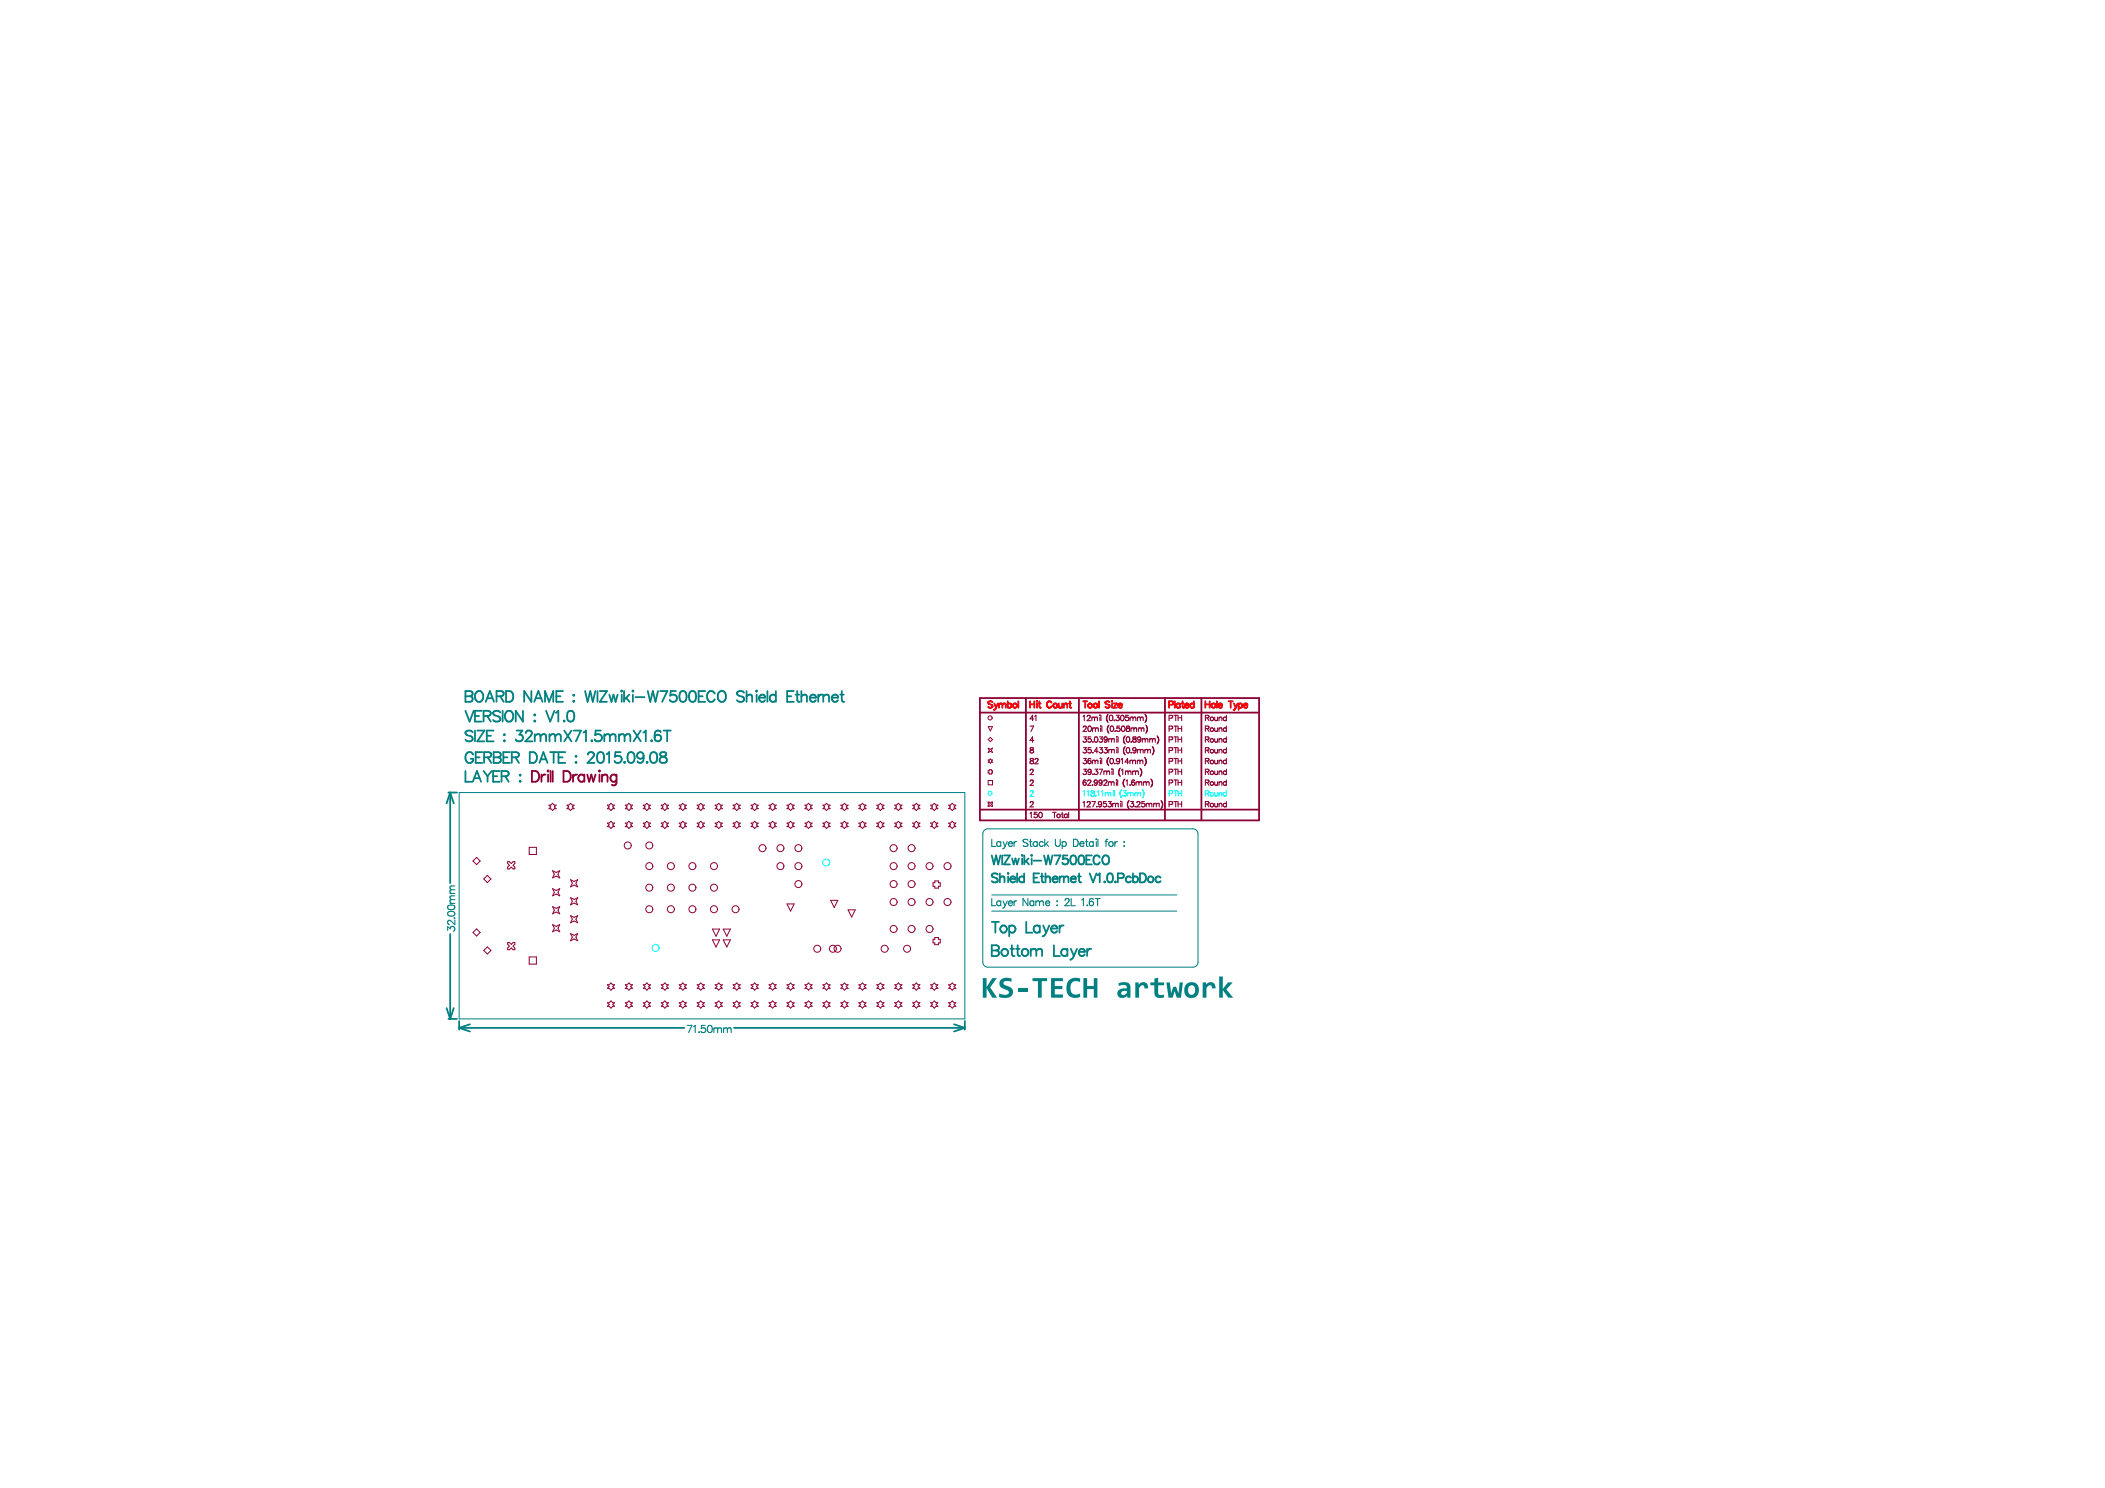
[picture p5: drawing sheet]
<svg xmlns="http://www.w3.org/2000/svg" width="297mm" height="210mm" viewBox="0 0 297 210" stroke-linecap="round" stroke-linejoin="round" font-family="sans-serif">
<g fill="none" stroke="#008080" stroke-width=".25">
<path d="M65.7 97.5h.6a.37 .37 0 0 1 .3 .6l-.3 .1 .2 .1a.4 .4 0 0 1 .2 .4 .4 .4 0 0 1-.4 .3h-.6zM65.7 98.2h.6M67.2 97.7a.56 .56 0 0 1 .6-.2 .56 .56 0 0 1 .4 .6 .67 .67 0 0 1-.2 .7 .67 .67 0 0 1-.7 .1 .9 .9 0 0 1-.1-1.2zM68.5 99l.6-1.5 .6 1.5M68.8 98.5h.7M70.1 98.2h.6a.37 .37 0 0 0 .3-.6l-.3-.1h-.6v1.5M70.6 98.2l.5 .8M71.4 97.5h.5a.81 .81 0 0 1 .5 .7 .81 .81 0 0 1-.5 .8h-.5zM75 97.5v1.5l-1-1.5v1.5M75.4 99l.6-1.5 .6 1.5M75.6 98.5h.7M76.9 99v-1.5l.6 1.5 .6-1.5v1.5"/>
<path d="M78.5 98.2h.6M79.4 97.5h-.9v1.5h.9M80.9 98.1l.1-.1v.1zM80.9 98.9h.1v.1zM82.6 97.5l.3 1.5 .4-1.5 .4 1.5 .3-1.5M84.3 97.5v1.5M84.6 97.5h1.1l-1.1 1.5h1.1M86 98l.3 1 .3-1 .3 1 .2-1M87.7 97.5v-.1l.1 .1-.1 .1zM87.7 98v1M88.1 97.5v1.5M88.3 98.4l.5 .6"/>
<path d="M88.8 98l-.7 .7M89.3 97.4l.1 .1-.1 .1zM89.3 98v1M89.7 98.3h1.3M91.4 97.5l.4 1.5 .3-1.5 .4 1.5 .4-1.5M93.2 97.5h1l-.8 1.5M95.4 97.5h-.7l-.1 .6a.54 .54 0 0 1 .8 0 .54 .54 0 0 1-.1 .8 .54 .54 0 0 1-.8-.2M96.1 97.6a.5 .5 0 0 1 .7 .2 .99 .99 0 0 1-.3 1.2h-.2a.69 .69 0 0 1-.4-.9zM97.4 97.6a.48 .48 0 0 1 .8 .2 1.31 1.31 0 0 1-.2 1.1 .5 .5 0 0 1-.7-.2 1.22 1.22 0 0 1 .1-1.1zM98.6 98.2h.6M99.5 97.5h-.9v1.5h.9M100.9 97.8a.56 .56 0 0 0-.7-.3 .56 .56 0 0 0-.4 .6 .67 .67 0 0 0 .1 .7 .67 .67 0 0 0 .7 .1l.3-.3"/>
<path d="M101.4 97.7a.56 .56 0 0 1 .7-.2 .56 .56 0 0 1 .3 .6 .66 .66 0 0 1-.1 .7 .66 .66 0 0 1-.7 .1 .98 .98 0 0 1-.2-1.2zM105 97.7a.57 .57 0 0 0-1 .1l.1 .3 .6 .2a.37 .37 0 0 1 .3 .2 .37 .37 0 0 1-.1 .4 .71 .71 0 0 1-.9-.1M105.3 98.3l.4-.3 .4 .1v.9M105.3 97.5v1.5M106.7 97.5l.1-.1v.1v.1zM106.8 98v1M107.1 98.4a.47 .47 0 0 0 .3 .6 .47 .47 0 0 0 .6-.2M107.2 98.2a.41 .41 0 0 1 .5-.2 .41 .41 0 0 1 .3 .4h-.9zM108.3 97.5v1.5M109.5 98.2a.48 .48 0 0 0-.7-.1 .48 .48 0 0 0 0 .8 .48 .48 0 0 0 .7-.1M109.5 97.5v1.5M111.1 98.2h.6"/>
<path d="M112 97.5h-.9v1.5h.9M112.3 98h.5M112.5 97.5v1.2l.1 .2 .3 .1M113.1 98.3l.3-.3 .4 .1 .1 .9M113.1 97.5v1.5M114.3 98.4a.47 .47 0 0 0 .3 .6 .47 .47 0 0 0 .5-.2M114.5 98.1a.41 .41 0 0 1 .4-.1 .41 .41 0 0 1 .2 .4h-.8zM115.5 98v1M116 98a.48 .48 0 0 0-.5 .4M116.2 98.3l.3-.3 .4 .1 .1 .9M116.2 98v1M117.4 98.4a.49 .49 0 0 0 .3 .6 .49 .49 0 0 0 .6-.2"/>
<path d="M117.4 98.2a.43 .43 0 0 1 .5-.2 .43 .43 0 0 1 .4 .4h-.9zM118.6 98h.5M118.8 97.5v1.2l.1 .2 .2 .1M63.3 111.8h1.2M63.5 111.8l.5 1.5M63.5 111.8v12.8M63.5 111.8l-.5 1.5M65.7 108.8v1.5h.8M65.7 100.3l.6 1.5 .5-1.5M66.7 103.3a.57 .57 0 0 0-.6-.3 .57 .57 0 0 0-.4 .4l.3 .3 .4 .1a.37 .37 0 0 1 .3 .4 .37 .37 0 0 1-.4 .4h-.3l-.3-.3M66.7 110.3l.6-1.5 .6 1.5M66.8 106.5a.56 .56 0 0 0-.7-.4 .56 .56 0 0 0-.4 .6 .67 .67 0 0 0 .1 .7 .67 .67 0 0 0 .7 .1l.3-.2v-.3h-.4"/>
<path d="M66.9 109.8h.8M67 103.1v1.5M67 101h.6M67.1 106.8h.6M67.4 103.1h1l-1 1.5h1M68 100.3h-1v1.5h1M68.1 106.1h-1v1.5h1M68.2 108.8l.6 .7M68.2 101l.9-.1a.35 .35 0 0 0 0-.6h-.9v1.5M68.3 106.8h.9a.35 .35 0 0 0 0-.6l-.9-.1v1.5M68.7 103.8h.6M68.7 101l.6 .8"/>
<path d="M68.8 109.5v.8M68.8 106.8l.5 .8M69.4 108.8l-.6 .7M69.6 109.5h.6M69.7 106.1h.6a.37 .37 0 0 1 .3 .6l-.3 .1 .2 .1a.4 .4 0 0 1 .2 .4 .4 .4 0 0 1-.4 .3h-.6zM69.7 106.8h.6M69.7 103.1h-1v1.5h1M70.5 108.8h-.9v1.5h.9M70.6 100.5a.57 .57 0 0 0-.6-.3 .57 .57 0 0 0-.4 .4l.3 .3 .4 .2a.37 .37 0 0 1 .3 .4 .37 .37 0 0 1-.4 .3h-.3l-.3-.2M70.8 109.5h.6a.37 .37 0 0 0 .3-.6l-.3-.1h-.6v1.5M70.9 100.3v1.5M71 106.8h.6"/>
<path d="M71.1 103.6h.1v.1zM71.1 104.5l.1-.1v.1v.1zM71.3 109.5l.5 .8M71.5 100.3a.73 .73 0 0 1 .9 .4 .73 .73 0 0 1-.1 .9l-.2 .1a.72 .72 0 0 1-.8-.3 .72 .72 0 0 1 .1-.9zM72 106.1h-1v1.5h1M72.2 106.8h.9a.35 .35 0 0 0 0-.6l-.9-.1v1.5M72.7 106.8l.5 .8M72.9 103.1h.8l-.4 .5a.49 .49 0 0 1 .5 .6 .49 .49 0 0 1-.7 .4l-.2-.1-.1-.2M73.3 109.3h.1h.1l-.1 .1zM73.3 110.2l.1-.1 .1 .1-.1 .1zM73.8 100.3v1.5l-1-1.5v1.5M74.2 103.4l.3-.3h.4a.33 .33 0 0 1 .1 .5l-.9 1h1"/>
<path d="M74.8 106.1h.5a.81 .81 0 0 1 .5 .8 .81 .81 0 0 1-.5 .7h-.5zM75.4 100.9l.1-.1v.1zM75.4 101.7l.1-.1v.1v.1zM75.5 103.6v1M75.5 103.8l.3-.2h.4l.1 .2M76.1 107.6l.6-1.5 .6 1.5M76.3 103.8l.3-.2h.4l.1 1M76.3 103.8v.8M76.3 107.1h.8M77.1 100.3l.5 1.5 .6-1.5M77.5 103.8l.4-.2h.4l.1 .2M77.5 103.6v1"/>
<path d="M77.6 106.1h1M78.1 106.1v1.5M78.4 103.8l.3-.2h.4v1M78.4 103.8v.8M78.4 100.5l.4-.2v1.5M78.8 106.8h.6M79.5 101.7l.1-.1 .1 .1-.1 .1zM79.6 103.1l1 1.5M79.8 106.1h-1v1.5h1M80.2 100.3a.51 .51 0 0 1 .8 .2 1.22 1.22 0 0 1-.2 1.2 .51 .51 0 0 1-.7-.2 1.44 1.44 0 0 1 .1-1.2zM80.6 103.1l-1 1.5M81 103.1h1l-.7 1.5"/>
<path d="M81.2 107.5h.1v.1zM81.2 106.7l.1-.1v.1v.1zM82.3 103.3l.4-.2v1.5M83 106.5v-.2a.48 .48 0 0 1 .8 .1l-.2 .5-.7 .7h1M83.4 104.5l.1-.1 .1 .1-.1 .1zM84.5 106.2a.48 .48 0 0 1 .7 .2 1.31 1.31 0 0 1-.2 1.1 .5 .5 0 0 1-.7-.2 1.22 1.22 0 0 1 .2-1.1zM84.8 103.1h-.7l-.1 .6a.54 .54 0 0 1 .8 0 .54 .54 0 0 1-.1 .8 .54 .54 0 0 1-.8-.2M85.3 103.8l.3-.2h.4l.1 .2M85.3 103.6v1M85.6 106.4l.4-.3v1.5M86.1 103.8l.3-.2h.4l.1 1M86.1 103.8v.8"/>
<path d="M87.4 103.8l.3-.2h.4v.2M87.4 103.6v1M87.6 106.1h-.8v.7a.54 .54 0 0 1 .8-.1 .54 .54 0 0 1-.1 .8 .54 .54 0 0 1-.8-.2M88.1 107.5h.1l-.1 .1zM88.1 103.8l.4-.2h.4v1M88.1 103.8v.8M88.7 106.2a.5 .5 0 0 1 .8 .2 .99 .99 0 0 1-.4 1.2h-.1a.69 .69 0 0 1-.5-.8zM89.4 103.1l1 1.5M90.4 103.1l-1 1.5M90.8 103.3l.3-.2v1.5M90.8 106.6v.7a.45 .45 0 0 1-.4 .3 .45 .45 0 0 1-.4-.2M91.3 107.5h.1l-.1 .1z"/>
<path d="M91.9 104.5l.1-.1v.1v.1zM91.9 106.2a.51 .51 0 0 1 .8 .2 1.44 1.44 0 0 1-.2 1.1 .51 .51 0 0 1-.7-.2 1.22 1.22 0 0 1 .1-1.1zM93.2 106.2a.31 .31 0 0 0 .2 .5 .65 .65 0 0 1 .7 .6 .53 .53 0 0 1-.6 .3 .53 .53 0 0 1-.4-.5 .69 .69 0 0 1 .7-.4 .3 .3 0 0 0 .1-.5l-.2-.1zM93.2 103.3a.45 .45 0 0 0-.4-.3 .45 .45 0 0 0-.4 .3v.8M93.6 103.1h1.1M94.1 103.1v1.5M63.5 131.8v11.9M140 130h1M140 133.3h.6a.37 .37 0 0 1 .3 .6l-.3 .2h.2a.4 .4 0 0 1 .2 .5 .4 .4 0 0 1-.4 .3h-.6zM140 134.1h.6M140 120.7l.3 1.2 .3-1.2 .3 1.2 .3-1.2M140.5 130v1.6"/>
<path d="M140.8 123.4a.47 .47 0 0 0-.5-.2 .47 .47 0 0 0-.3 .3l.1 .2 .6 .2a.32 .32 0 0 1 0 .5 .62 .62 0 0 1-.7-.1M141.1 123.2v1.3M141.1 123.9l.3-.3 .3 .1 .1 .8M141.4 120.7v1.2M141.7 120.7h.8l-.8 1.2h.8M142.3 123.6v.9M142.3 123.2v.1zM142.4 130.8a.49 .49 0 0 1 .7-.1 .49 .49 0 0 1 0 .7 .49 .49 0 0 1-.7-.1M142.4 130.6v1.5M142.5 124v.1a.4 .4 0 0 0 .3 .4 .4 .4 0 0 0 .5-.2M142.6 133.8h.5M142.7 123.7h.4l.2 .3h-.8z"/>
<path d="M142.8 133.3v1.3l.1 .2 .3 .1M142.8 121.1l.2 .8 .3-.8 .2 .8 .3-.8M143.4 133.8h.5M143.5 123.2v1.3M143.6 133.3v1.3l.1 .2 .3 .1M144.2 120.7h.1zM144.2 121.1v.8M144.5 123.8a.4 .4 0 0 0-.6 0 .4 .4 0 0 0 0 .5 .4 .4 0 0 0 .6 0M144.5 123.2v1.3M144.5 120.7v1.2M144.8 121.5l.4 .4M144.8 130v1.6h.9"/>
<path d="M145.1 121.1l-.6 .6M145.5 134.1l.3-.3 .4 .1v.2M145.5 133.8v1.1M145.5 120.7h.1zM145.6 121.1v.8M145.9 123.8h.4M145.9 121.4h1M146.2 134.1l.4-.3 .4 .1v1M146.2 134.1v.8M146.6 123.2h-.7v1.3h.7M146.7 130.8a.48 .48 0 0 0-.7-.1 .48 .48 0 0 0 0 .7 .48 .48 0 0 0 .7-.1M146.7 130.6v1"/>
<path d="M146.8 123.6h.5M147 123.2v1l.1 .2 .2 .1M147.2 130.6l.4 1M147.3 120.7l.3 1.2 .3-1.2 .3 1.2 .3-1.2M147.5 123.9l.3-.3 .3 .1 .1 .8M147.5 123.2v1.3M147.6 131.6a.64 .64 0 0 1-.5 .5M148.1 130.6l-.5 1M148.3 131a.47 .47 0 0 0 .3 .5 .47 .47 0 0 0 .6-.2M148.5 130.6a.41 .41 0 0 1 .5 0 .41 .41 0 0 1 .2 .4h-.9zM148.5 124a.39 .39 0 0 0 .2 .4 .39 .39 0 0 0 .5-.1M148.6 123.8a.35 .35 0 0 1 .4-.2 .35 .35 0 0 1 .2 .4h-.7z"/>
<path d="M148.7 133.3v1.6h.9M148.8 120.7h.8l-.6 1.2M149.5 123.6v.9M149.5 130.6v1M150 123.6a.39 .39 0 0 0-.5 .4M150.1 130.6a.51 .51 0 0 0-.6 .4M150.1 123.9l.3-.3 .3 .1 .1 .8M150.1 123.6v.9M150.6 134.1a.49 .49 0 0 0-.7-.1 .49 .49 0 0 0 0 .7 .49 .49 0 0 0 .7-.1M150.6 133.8v1.1M150.6 120.7h-.6v.5a.45 .45 0 0 1 .6 0 .45 .45 0 0 1 0 .6 .45 .45 0 0 1-.7-.1M151.1 133.8l.4 1.1"/>
<path d="M151.1 124a.39 .39 0 0 0 .2 .4 .39 .39 0 0 0 .5-.1M151.2 123.8a.35 .35 0 0 1 .4-.2 .35 .35 0 0 1 .2 .4h-.7zM151.2 120.7a.42 .42 0 0 1 .6 .2 .64 .64 0 0 1-.4 1 .69 .69 0 0 1-.3-1zM151.5 134.9a.64 .64 0 0 1-.5 .5M152 133.8l-.5 1.1M152.1 123.6h.4M152.2 134.3a.47 .47 0 0 0 .3 .5 .47 .47 0 0 0 .6-.2M152.3 123.2v1v.2l.3 .1M152.3 120.7a.42 .42 0 0 1 .7 .2 .64 .64 0 0 1-.5 1 .69 .69 0 0 1-.3-1zM152.4 133.9a.41 .41 0 0 1 .5 0 .41 .41 0 0 1 .2 .4h-.9zM153.3 121.3h.5M153.4 133.8v1.1"/>
<path d="M153.8 123.2l.4 1.3 .5-1.3M154 133.8a.51 .51 0 0 0-.6 .5M154.1 120.7h-.8v1.2h.8M154.9 123.5l.3-.3v1.3M155.2 121a.46 .46 0 0 0-.5-.3 .46 .46 0 0 0-.4 .5v.3a.46 .46 0 0 0 .4 .4 .46 .46 0 0 0 .5-.3M155.7 120.8a.46 .46 0 0 1 .5-.1 .46 .46 0 0 1 .3 .5v.3a.48 .48 0 0 1-.5 .5 .48 .48 0 0 1-.5-.5zM155.9 124.3v.1v.1zM156.4 123.3a.39 .39 0 0 1 .6 .2 .78 .78 0 0 1-.3 1h-.1a.69 .69 0 0 1-.3-1zM157.4 124.3l.1 .1-.1 .1zM157.7 123.9h.6a.33 .33 0 0 0 .3-.4 .33 .33 0 0 0-.3-.3h-.6v1.3M159.6 123.8a.41 .41 0 0 0-.6-.1 .41 .41 0 0 0 0 .7 .41 .41 0 0 0 .6-.1M159.9 123.8a.4 .4 0 0 1 .6 0 .4 .4 0 0 1 0 .5 .4 .4 0 0 1-.6 0"/>
<path d="M159.9 123.2v1.3M160.9 123.2h.4a.67 .67 0 0 1 .4 .6 .67 .67 0 0 1-.4 .7h-.4zM163.8 123.8a.41 .41 0 0 0-.6-.1 .41 .41 0 0 0 0 .7 .41 .41 0 0 0 .6-.1M63 142.2l.5 1.5M63.3 143.7h1.2M64 142.2l-.5 1.5M64.8 144v1.3M64.8 145l1.5 .5M64.8 145h31.8M66.3 144.5l-1.5 .5M103.6 145h32.5M134.6 144.5l1.5 .5"/>
<path d="M136.1 144v1.3M136.1 145l-1.5 .5"/>
<circle cx="90.4" cy="106.6" r=".46"/>
<circle cx="92.8" cy="104.1" r=".46"/>
<circle cx="141.6" cy="131" r=".5"/>
<circle cx="141.8" cy="134.4" r=".5"/>
<circle cx="144.6" cy="134.4" r=".5"/>
<circle cx="162.4" cy="124.1" r=".42"/>
</g>
<path d="M64.8 111.8h71.3v31.9h-71.3zM138.7 117.6v18.1M139.4 116.9h28.9M169.1 117.6v18.1M139.4 136.4h28.9M140 128.5h26.1M140 126.2h26.1" fill="none" stroke="#008080" stroke-width=".14"/>
<g fill="none" stroke="#008080" stroke-width=".15">
<path d="M140 118.4v1h.5M141.2 118.9a.32 .32 0 0 0-.5-.1 .32 .32 0 0 0 0 .5 .32 .32 0 0 0 .5 0M141.2 118.7v.7M141.5 118.7l.3 .7M141.8 119.4l-.1 .2-.2 .1M142.1 118.7l-.3 .7M142.3 119v.3l.2 .1 .4-.1M142.3 118.9l.4-.2 .2 .3h-.6zM143.1 118.7v.7M143.5 118.7a.31 .31 0 0 0-.4 .3M145 118.5a.38 .38 0 0 0-.3-.1 .38 .38 0 0 0-.3 .2l.5 .4 .1 .3a.44 .44 0 0 1-.6 0M145.2 118.7h.4"/>
<path d="M145.4 118.4v.8l.1 .2h.2M146.4 118.9a.32 .32 0 0 0-.5-.1 .32 .32 0 0 0 0 .5 .32 .32 0 0 0 .5 0M146.4 118.7v.7M147.2 118.9a.32 .32 0 0 0-.5-.1 .32 .32 0 0 0 0 .5 .32 .32 0 0 0 .5 0M147.4 118.4v1M147.6 119l.4 .4M147.9 118.7l-.5 .5M148.9 118.4v.7l.3 .3 .4-.1v-.9M149.9 118.9a.32 .32 0 0 1 .5-.1 .32 .32 0 0 1 0 .5 .32 .32 0 0 1-.5 0M149.9 118.7v1M151.5 118.4h.3a.55 .55 0 0 1 .4 .5 .55 .55 0 0 1-.4 .5h-.3zM152.4 119v.3l.2 .1 .4-.1"/>
<path d="M152.4 118.9l.4-.2 .2 .3h-.6zM153.2 118.7h.3M153.3 118.4v.8l.1 .2h.2M154.3 118.9a.31 .31 0 0 0-.5-.1 .31 .31 0 0 0 0 .5 .31 .31 0 0 0 .5 0M154.3 118.7v.7M154.7 118.3v.1zM154.7 118.7v.7M154.9 118.4v1M155.9 118.7h.4M156.3 118.4h-.2v.2v.8M157.3 118.7v.7M157.7 118.7l-.2 .1-.2 .2"/>
<path d="M158.6 118.8h.1zM158.6 119.4h.1zM63.2 131.3v-.6l.3 .3a.34 .34 0 0 1 .6-.2 .34 .34 0 0 1-.1 .6M63.2 127.8l.4-.1a.45 .45 0 0 1 .6 .3 .59 .59 0 0 1-1 0zM63.2 128.7l.4-.1a.45 .45 0 0 1 .6 .3 .54 .54 0 0 1-.5 .3 .54 .54 0 0 1-.5-.3zM63.5 127.4h.7M63.5 126h.7M63.7 126.9l-.2 .1 .2 .4M63.7 125.5l-.2 .2v.1l.2 .2M63.7 126.9h.5M63.7 125.5h.5M64.1 129.5h.1z"/>
<path d="M64.2 129.8v.7l-.5-.5-.4-.2-.1 .2v.2l.2 .2M64.2 125h-.7v.3l.2 .2M64.2 126.4h-.7v.3l.2 .2M140 126.8v1h.5M141.2 127.1v.7M141.2 127.2a.32 .32 0 0 0-.5 0 .32 .32 0 0 0 0 .5 .32 .32 0 0 0 .5-.1M141.5 127.1l.3 .7M141.8 127.8l-.1 .2-.2 .1M142.1 127.1l-.3 .7M142.3 127.4v.2l.2 .2 .4-.2M142.3 127.2l.4-.1 .2 .3h-.6zM143.1 127.1v.7"/>
<path d="M143.5 127.1a.31 .31 0 0 0-.4 .3M145 126.8v1l-.6-1v1M145.9 127.2a.31 .31 0 0 0-.5 0 .31 .31 0 0 0 0 .5 .31 .31 0 0 0 .5-.1M145.9 127.1v.7M146.2 127.3l.2-.2h.2l.1 .2M146.2 127.1v.7M146.7 127.3l.2-.2h.3v.7M146.7 127.3v.5M147.6 127.4v.1a.3 .3 0 0 0 .2 .3 .3 .3 0 0 0 .3-.2M147.6 127.2l.3-.1 .2 .1v.2h-.5zM149.1 127.1h.1zM149.1 127.7h.1z"/>
<path d="M150.3 127l.2-.2h.2l.2 .2-.2 .3-.5 .5h.7M151.2 126.8v1h.5M152.7 127l.2-.2v1M153.4 127.7h.1zM154.3 126.9a.28 .28 0 0 0-.5-.1l-.1 .6M154.6 126.8h.6M154.9 126.8v1M97 144.6h.6l-.4 1.1M97.9 144.8l.2-.2v1.1M98.6 145.6h.1zM99.5 144.6h-.5v.5a.36 .36 0 0 1 .5 0 .36 .36 0 0 1-.1 .5 .36 .36 0 0 1-.5-.1M100 144.7a.32 .32 0 0 1 .5 .1v.7a.33 .33 0 0 1-.3 .2 .33 .33 0 0 1-.3-.2l-.1-.4z"/>
<path d="M100.7 145.2l.3-.2h.2l.1 .2M100.7 145v.7M101.3 145.2l.1-.2h.4v.7M101.3 145.2v.5M102.1 145.2l.3-.2h.2v.2M102.1 145v.7M102.6 145.2l.2-.2h.3l.1 .7M102.6 145.2v.5"/>
<circle cx="156.8" cy="119.1" r=".34"/>
<circle cx="154" cy="127.4" r=".31"/>
</g>
<g fill="#008080">
<path d="M138.7 138h.5v1.2l.8-1.2h.7l-1 1.3 1 1.4h-.7l-.8-1.3v1.3h-.5z"/>
<path d="M141.2 138.2l.7-.3 .8 .1v.5l-.5-.1a.37 .37 0 0 0-.4 0 .37 .37 0 0 0-.2 .4l1 .5a.83 .83 0 0 1 .3 1 .83 .83 0 0 1-1 .5l-.9-.1v-.5l.7 .1a.43 .43 0 0 0 .5 0 .43 .43 0 0 0 .1-.4l-.9-.5a.78 .78 0 0 1-.2-1.2z"/>
<path d="M143.7 139.3h1.3v.5h-1.3z"/>
<path d="M145.7 138h2.1v.4h-.8v2.3h-.5v-2.3h-.8z"/>
<path d="M148.3 138h1.7v.4h-1.2v.7h1.1v.4h-1.1v.8h1.2v.4h-1.7z"/>
<path d="M150.8 138.3l.4-.3 .4-.1 .8 .1v.6l-.5-.2a.84 .84 0 0 0-.8 1.1l.1 .5 .3 .3h.4l.5-.2v.5l-.7 .2a1.21 1.21 0 0 1-1.2-1.6l.1-.5z"/>
<path d="M152.9 138h.5v1.1h.9v-1.1h.6v2.7h-.6v-1.2h-.9v1.2h-.5z"/>
<path d="M160.2 138.6h.5v.3l.2-.3h.5a.69 .69 0 0 1 .6 .8h-.5a.34 .34 0 0 0-.2-.4 .34 .34 0 0 0-.5 .2l-.1 .2v1.3h-.5z"/>
<path d="M162.3 138.6h.6v-.5l.5-.2v.7h.9v.4h-.9v1a.46 .46 0 0 0 .8 .3h.1v.4l-.7 .1a.64 .64 0 0 1-.7-.8v-1h-.6z"/>
<path d="M164.6 138.6h.5l.2 1.5 .3-.9h.4l.3 .9 .2-1.5h.4l-.3 2.1h-.5l-.3-.9-.3 .9h-.6z"/>
<path d="M169.7 138.6h.5v.3l.4-.3h.6l.3 .3v.5h-.5a.34 .34 0 0 0-.2-.4 .34 .34 0 0 0-.5 .2l-.1 .2v1.3h-.5z"/>
<path d="M172 137.7h.5v1.8l.8-.9h.6l-.8 1 .9 1.1h-.7l-.8-1v1h-.5z"/>
<path d="M157.8 138.7l1-.1a.66 .66 0 0 1 .7 .7v1.4h-.4v-.2l-.4 .2-.4 .1a.67 .67 0 0 1-.6-.8 .67 .67 0 0 1 .8-.6h.5v-.1a.49 .49 0 0 0-.7-.4l-.5 .2zM158.3 139.9v.1a.32 .32 0 0 0 .1 .4 .32 .32 0 0 0 .4-.2l.2-.1v-.3z"/>
<path d="M167.4 138.8l.5-.2 .8 .1 .4 .5 .1 .7a1.05 1.05 0 0 1-1.3 .9 1.05 1.05 0 0 1-.8-1.4zM167.7 139.2v.1a.65 .65 0 0 0 0 .7 .65 .65 0 0 0 .6 .3l.2-.2 .1-.3a.58 .58 0 0 0-.6-.8z"/>
</g>
<path d="M139.4 116.9a.71 .71 0 0 0-.7 .7M168.3 116.9a.71 .71 0 0 1 .8 .7M138.7 135.7a.71 .71 0 0 0 .7 .7M169.1 135.7a.71 .71 0 0 1-.8 .7" fill="none" stroke="#008080" stroke-width=".14"/>
<g fill="none" stroke="#8d0034" stroke-width=".25">
<path d="M138.3 98.5h39.4v17.2h-39.4zM144.8 98.5v17.2M152.2 98.5v17.2M164.4 98.5v17.2M169.5 98.5v17.2M75.1 108.8h.5a.81 .81 0 0 1 .5 .7 .81 .81 0 0 1-.5 .8h-.5zM76.4 109.3v1M77 109.3a.51 .51 0 0 0-.6 .4M77.3 108.8v-.1l.1 .1h-.1zM77.3 109.3v1M77.7 108.8v1.5M78 108.8v1.5"/>
<path d="M79.5 108.8h.5a.81 .81 0 0 1 .6 .7 .81 .81 0 0 1-.6 .8h-.5zM80.9 109.3v1M81.4 109.3a.51 .51 0 0 0-.5 .4M82.5 109.5a.48 .48 0 0 0-.7-.1 .48 .48 0 0 0 0 .7 .48 .48 0 0 0 .7 0M82.5 109.3v1M82.9 109.3l.2 1 .3-1 .3 1 .3-1M84.6 108.7l.1 .1h-.1h-.1zM84.6 109.3v1M84.9 109.5l.4-.2h.4v1M84.9 109.3v1M87 109.5a.48 .48 0 0 0-.7-.1 .48 .48 0 0 0 0 .7 .48 .48 0 0 0 .7 0M87 109.3v1.1a.41 .41 0 0 1-.7 .3"/>
<path d="M138.3 100.5h39.4M138.3 114.2h39.4"/>
</g>
<g fill="none" stroke="#8d0034" stroke-width=".14">
<path d="M74.7 119.5h1v1h-1zM77.5 113.6h.2l.3-.3 .2 .3h.3l-.3 .2 .3 .3h-.3l-.2 .2-.3-.2h-.2l.2-.3zM80 113.6h.3l.2-.3 .3 .3h.2l-.2 .2 .2 .3h-.2l-.3 .2-.2-.2h-.3l.3-.3zM85.7 113.6h.3l.2-.3 .3 .3h.2l-.2 .2 .2 .3h-.2l-.3 .2-.2-.2h-.3l.3-.3zM85.7 116.1h.3l.2-.2 .3 .2h.2l-.2 .3 .2 .2h-.2l-.3 .3-.2-.3h-.3l.3-.2zM88.2 113.6h.3l.2-.3 .3 .3h.3l-.3 .2 .3 .3h-.3l-.3 .2-.2-.2h-.3l.3-.3zM88.2 116.1h.3l.2-.2 .3 .2h.3l-.3 .3 .3 .2h-.3l-.3 .3-.2-.3h-.3l.3-.2zM90.8 113.6h.2l.3-.3 .2 .3h.3l-.3 .2 .3 .3h-.3l-.2 .2-.3-.2h-.2l.2-.3zM90.8 116.1h.2l.3-.2 .2 .2h.3l-.3 .3 .3 .2h-.3l-.2 .3-.3-.3h-.2l.2-.2zM93.3 113.6h.3l.2-.3 .3 .3h.2l-.2 .2 .2 .3h-.2l-.3 .2-.2-.2h-.3l.3-.3zM93.3 116.1h.3l.2-.2 .3 .2h.2l-.2 .3 .2 .2h-.2l-.3 .3-.2-.3h-.3l.3-.2zM95.8 113.6h.3l.3-.3 .2 .3h.3l-.3 .2 .3 .3h-.3l-.2 .2-.3-.2h-.3l.3-.3z"/>
<path d="M95.8 116.1h.3l.3-.2 .2 .2h.3l-.3 .3 .3 .2h-.3l-.2 .3-.3-.3h-.3l.3-.2zM98.4 113.6h.2l.3-.3 .2 .3h.3l-.3 .2 .3 .3h-.3l-.2 .2-.3-.2h-.2l.2-.3zM98.4 116.1h.2l.3-.2 .2 .2h.3l-.3 .3 .3 .2h-.3l-.2 .3-.3-.3h-.2l.2-.2zM100.9 113.6h.3l.2-.3 .3 .3h.2l-.2 .2 .2 .3h-.2l-.3 .2-.2-.2h-.3l.3-.3zM100.9 116.1h.3l.2-.2 .3 .2h.2l-.2 .3 .2 .2h-.2l-.3 .3-.2-.3h-.3l.3-.2zM103.4 113.6h.3l.3-.3 .2 .3h.3l-.3 .2 .3 .3h-.3l-.2 .2-.3-.2h-.3l.3-.3zM103.4 116.1h.3l.3-.2 .2 .2h.3l-.3 .3 .3 .2h-.3l-.2 .3-.3-.3h-.3l.3-.2zM106 113.6h.2l.3-.3 .2 .3h.3l-.3 .2 .3 .3h-.3l-.2 .2-.3-.2h-.2l.2-.3zM106 116.1h.2l.3-.2 .2 .2h.3l-.3 .3 .3 .2h-.3l-.2 .3-.3-.3h-.2l.2-.2zM108.5 116.1h.3l.2-.2 .3 .2h.2l-.2 .3 .2 .2h-.2l-.3 .3-.2-.3h-.3l.3-.2zM108.5 113.6h.3l.2-.3 .3 .3h.2l-.2 .2 .2 .3h-.2l-.3 .2-.2-.2h-.3l.3-.3zM111.1 113.6h.2l.3-.3 .2 .3h.3l-.3 .2 .3 .3h-.3l-.2 .2-.3-.2h-.2l.2-.3z"/>
<path d="M111.1 116.1h.2l.3-.2 .2 .2h.3l-.3 .3 .3 .2h-.3l-.2 .3-.3-.3h-.2l.2-.2zM113.6 113.6h.2l.3-.3 .2 .3h.3l-.3 .2 .3 .3h-.3l-.2 .2-.3-.2h-.2l.2-.3zM113.6 116.1h.2l.3-.2 .2 .2h.3l-.3 .3 .3 .2h-.3l-.2 .3-.3-.3h-.2l.2-.2zM116.1 113.6h.3l.2-.3 .3 .3h.2l-.2 .2 .2 .3h-.2l-.3 .2-.2-.2h-.3l.3-.3zM116.1 116.1h.3l.2-.2 .3 .2h.2l-.2 .3 .2 .2h-.2l-.3 .3-.2-.3h-.3l.3-.2zM118.7 116.1h.2l.3-.2 .2 .2h.3l-.3 .3 .3 .2h-.3l-.2 .3-.3-.3h-.2l.2-.2zM118.7 113.6h.2l.3-.3 .2 .3h.3l-.3 .2 .3 .3h-.3l-.2 .2-.3-.2h-.2l.2-.3zM121.2 113.6h.2l.3-.3 .3 .3h.2l-.2 .2 .2 .3h-.2l-.3 .2-.3-.2h-.2l.2-.3zM121.2 116.1h.2l.3-.2 .3 .2h.2l-.2 .3 .2 .2h-.2l-.3 .3-.3-.3h-.2l.2-.2zM123.7 113.6h.3l.2-.3 .3 .3h.2l-.2 .2 .2 .3h-.2l-.3 .2-.2-.2h-.3l.3-.3zM123.7 116.1h.3l.2-.2 .3 .2h.2l-.2 .3 .2 .2h-.2l-.3 .3-.2-.3h-.3l.3-.2zM126.3 113.6h.2l.3-.3 .2 .3h.3l-.3 .2 .3 .3h-.3l-.2 .2-.3-.2h-.2l.2-.3z"/>
<path d="M126.3 116.1h.2l.3-.2 .2 .2h.3l-.3 .3 .3 .2h-.3l-.2 .3-.3-.3h-.2l.2-.2zM128.8 116.1h.3l.2-.2 .3 .2h.2l-.2 .3 .2 .2h-.2l-.3 .3-.2-.3h-.3l.3-.2zM128.8 113.6h.3l.2-.3 .3 .3h.2l-.2 .2 .2 .3h-.2l-.3 .2-.2-.2h-.3l.3-.3zM131.3 113.6h.3l.2-.3 .3 .3h.2l-.2 .2 .2 .3h-.2l-.3 .2-.2-.2h-.3l.3-.3zM131.3 116.1h.3l.2-.2 .3 .2h.2l-.2 .3 .2 .2h-.2l-.3 .3-.2-.3h-.3l.3-.2zM133.9 113.6h.2l.3-.3 .2 .3h.3l-.3 .2 .3 .3h-.3l-.2 .2-.3-.2h-.2l.2-.3zM133.9 116.1h.2l.3-.2 .2 .2h.3l-.3 .3 .3 .2h-.3l-.2 .3-.3-.3h-.2l.2-.2zM139.4 102.5h.7l-.4 .6zM139.4 104.3l.3-.3 .4 .3-.4 .3zM139.4 105.5l.3 .2 .4-.2-.2 .3 .2 .3-.4-.1-.3 .1 .2-.3zM139.4 107.2l.3-.1 .4 .1-.2 .2 .2 .1-.4 .2-.3-.2 .2-.1zM139.4 108.7h.2v-.1h.3v.1h.2v.3h-.2v.2h-.3v-.2h-.2z"/>
<path d="M139.4 110.1h.7v.6h-.7zM139.4 113.1l.3 .2 .4-.2-.2 .3 .2 .4-.4-.2-.3 .2 .2-.4zM66.7 131.5l.6-.5 .5 .5-.5 .5zM66.7 121.5l.6-.6 .5 .6-.5 .5zM68.3 134.1l.5-.5 .5 .5-.5 .5zM68.3 124l.5-.5 .5 .5-.5 .5zM71.6 133h.3l.2 .2 .3-.2h.2v.2l-.2 .3 .2 .2v.3h-.2l-.3-.3-.2 .3h-.3v-.3l.3-.2-.3-.3zM71.6 121.6h.3l.2 .2 .3-.2h.2v.2l-.2 .3 .2 .2v.3h-.2l-.3-.3-.2 .3h-.3v-.3l.3-.2-.3-.3zM74.7 135h1v1h-1zM78 130.4l.5 .3 .5-.3-.3 .5 .3 .5-.5-.2-.5 .2 .2-.5zM78 125.4l.5 .2 .5-.2-.3 .5 .3 .5-.5-.3-.5 .3 .2-.5zM78 127.9l.5 .2 .5-.2-.3 .5 .3 .5-.5-.2-.5 .2 .2-.5z"/>
<path d="M78 122.8l.5 .3 .5-.3-.3 .5 .3 .5-.5-.2-.5 .2 .2-.5zM80.5 131.7l.5 .2 .5-.2-.2 .5 .2 .5-.5-.2-.5 .2 .3-.5zM80.5 129.2l.5 .2 .5-.2-.2 .5 .2 .5-.5-.3-.5 .3 .3-.5zM80.5 126.6l.5 .3 .5-.3-.2 .5 .2 .5-.5-.2-.5 .2 .3-.5zM80.5 124.1l.5 .2 .5-.2-.2 .5 .2 .5-.5-.2-.5 .2 .3-.5zM85.7 138.9h.3l.2-.2 .3 .2h.2l-.2 .3 .2 .2h-.2l-.3 .3-.2-.3h-.3l.3-.2zM88.2 138.9h.3l.2-.2 .3 .2h.3l-.3 .3 .3 .2h-.3l-.3 .3-.2-.3h-.3l.3-.2zM90.8 138.9h.2l.3-.2 .2 .2h.3l-.3 .3 .3 .2h-.3l-.2 .3-.3-.3h-.2l.2-.2zM93.3 138.9h.3l.2-.2 .3 .2h.2l-.2 .3 .2 .2h-.2l-.3 .3-.2-.3h-.3l.3-.2zM95.8 138.9h.3l.3-.2 .2 .2h.3l-.3 .3 .3 .2h-.3l-.2 .3-.3-.3h-.3l.3-.2zM98.4 138.9h.2l.3-.2 .2 .2h.3l-.3 .3 .3 .2h-.3l-.2 .3-.3-.3h-.2l.2-.2zM100.5 132.6h1l-.5 1z"/>
<path d="M100.5 131.1h1l-.5 1zM100.9 138.9h.3l.2-.2 .3 .2h.2l-.2 .3 .2 .2h-.2l-.3 .3-.2-.3h-.3l.3-.2zM102.1 132.6h1l-.5 1zM102.1 131.1h1l-.5 1zM103.4 138.9h.3l.3-.2 .2 .2h.3l-.3 .3 .3 .2h-.3l-.2 .3-.3-.3h-.3l.3-.2zM106 138.9h.2l.3-.2 .2 .2h.3l-.3 .3 .3 .2h-.3l-.2 .3-.3-.3h-.2l.2-.2zM108.5 138.9h.3l.2-.2 .3 .2h.2l-.2 .3 .2 .2h-.2l-.3 .3-.2-.3h-.3l.3-.2zM111.1 127.5h1l-.5 1zM111.1 138.9h.2l.3-.2 .2 .2h.3l-.3 .3 .3 .2h-.3l-.2 .3-.3-.3h-.2l.2-.2zM113.6 138.9h.2l.3-.2 .2 .2h.3l-.3 .3 .3 .2h-.3l-.2 .3-.3-.3h-.2l.2-.2zM116.1 138.9h.3l.2-.2 .3 .2h.2l-.2 .3 .2 .2h-.2l-.3 .3-.2-.3h-.3l.3-.2zM117.2 127h1l-.5 1z"/>
<path d="M118.7 138.9h.2l.3-.2 .2 .2h.3l-.3 .3 .3 .2h-.3l-.2 .3-.3-.3h-.2l.2-.2zM119.7 128.3h1l-.5 1.1zM121.2 138.9h.2l.3-.2 .3 .2h.2l-.2 .3 .2 .2h-.2l-.3 .3-.3-.3h-.2l.2-.2zM123.7 138.9h.3l.2-.2 .3 .2h.2l-.2 .3 .2 .2h-.2l-.3 .3-.2-.3h-.3l.3-.2zM126.3 138.9h.2l.3-.2 .2 .2h.3l-.3 .3 .3 .2h-.3l-.2 .3-.3-.3h-.2l.2-.2zM128.8 138.9h.3l.2-.2 .3 .2h.2l-.2 .3 .2 .2h-.2l-.3 .3-.2-.3h-.3l.3-.2zM131.3 138.9h.3l.2-.2 .3 .2h.2l-.2 .3 .2 .2h-.2l-.3 .3-.2-.3h-.3l.3-.2zM131.7 124.5h.2v-.2h.5v.2h.3v.5h-.3v.3h-.5v-.3h-.2zM131.7 132.5h.2v-.2h.5v.2h.3v.5h-.3v.3h-.5v-.3h-.2zM133.9 138.9h.2l.3-.2 .2 .2h.3l-.3 .3 .3 .2h-.3l-.2 .3-.3-.3h-.2l.2-.2zM85.7 141.4h.3l.2-.2 .3 .2h.2l-.2 .3 .2 .3h-.2l-.3 .2-.2-.2h-.3l.3-.3zM88.2 141.4h.3l.2-.2 .3 .2h.3l-.3 .3 .3 .3h-.3l-.3 .2-.2-.2h-.3l.3-.3z"/>
<path d="M90.8 141.4h.2l.3-.2 .2 .2h.3l-.3 .3 .3 .3h-.3l-.2 .2-.3-.2h-.2l.2-.3zM93.3 141.4h.3l.2-.2 .3 .2h.2l-.2 .3 .2 .3h-.2l-.3 .2-.2-.2h-.3l.3-.3zM95.8 141.4h.3l.3-.2 .2 .2h.3l-.3 .3 .3 .3h-.3l-.2 .2-.3-.2h-.3l.3-.3zM98.4 141.4h.2l.3-.2 .2 .2h.3l-.3 .3 .3 .3h-.3l-.2 .2-.3-.2h-.2l.2-.3zM100.9 141.4h.3l.2-.2 .3 .2h.2l-.2 .3 .2 .3h-.2l-.3 .2-.2-.2h-.3l.3-.3zM103.4 141.4h.3l.3-.2 .2 .2h.3l-.3 .3 .3 .3h-.3l-.2 .2-.3-.2h-.3l.3-.3zM106 141.4h.2l.3-.2 .2 .2h.3l-.3 .3 .3 .3h-.3l-.2 .2-.3-.2h-.2l.2-.3zM108.5 141.4h.3l.2-.2 .3 .2h.2l-.2 .3 .2 .3h-.2l-.3 .2-.2-.2h-.3l.3-.3zM111.1 141.4h.2l.3-.2 .2 .2h.3l-.3 .3 .3 .3h-.3l-.2 .2-.3-.2h-.2l.2-.3zM113.6 141.4h.2l.3-.2 .2 .2h.3l-.3 .3 .3 .3h-.3l-.2 .2-.3-.2h-.2l.2-.3zM116.1 141.4h.3l.2-.2 .3 .2h.2l-.2 .3 .2 .3h-.2l-.3 .2-.2-.2h-.3l.3-.3zM118.7 141.4h.2l.3-.2 .2 .2h.3l-.3 .3 .3 .3h-.3l-.2 .2-.3-.2h-.2l.2-.3z"/>
<path d="M121.2 141.4h.2l.3-.2 .3 .2h.2l-.2 .3 .2 .3h-.2l-.3 .2-.3-.2h-.2l.2-.3zM123.7 141.4h.3l.2-.2 .3 .2h.2l-.2 .3 .2 .3h-.2l-.3 .2-.2-.2h-.3l.3-.3zM126.3 141.4h.2l.3-.2 .2 .2h.3l-.3 .3 .3 .3h-.3l-.2 .2-.3-.2h-.2l.2-.3zM128.8 141.4h.3l.2-.2 .3 .2h.2l-.2 .3 .2 .3h-.2l-.3 .2-.2-.2h-.3l.3-.3zM131.3 141.4h.3l.2-.2 .3 .2h.2l-.2 .3 .2 .3h-.2l-.3 .2-.2-.2h-.3l.3-.3zM133.9 141.4h.2l.3-.2 .2 .2h.3l-.3 .3 .3 .3h-.3l-.2 .2-.3-.2h-.2l.2-.3z"/>
<circle cx="88.6" cy="119.3" r=".49"/>
<circle cx="91.6" cy="119.3" r=".49"/>
<circle cx="107.6" cy="119.6" r=".49"/>
<circle cx="110.1" cy="119.6" r=".49"/>
<circle cx="112.7" cy="119.6" r=".49"/>
<circle cx="126.1" cy="119.6" r=".49"/>
<circle cx="128.6" cy="119.6" r=".49"/>
<circle cx="139.7" cy="101.3" r=".29"/>
<circle cx="91.6" cy="128.3" r=".49"/>
<circle cx="91.6" cy="122.2" r=".49"/>
<circle cx="91.6" cy="125.2" r=".49"/>
<circle cx="94.7" cy="128.3" r=".49"/>
<circle cx="94.7" cy="125.2" r=".49"/>
<circle cx="94.7" cy="122.2" r=".49"/>
<circle cx="97.7" cy="125.2" r=".49"/>
<circle cx="97.7" cy="122.2" r=".49"/>
<circle cx="97.7" cy="128.3" r=".49"/>
<circle cx="100.7" cy="128.3" r=".49"/>
<circle cx="100.7" cy="125.2" r=".49"/>
<circle cx="100.7" cy="122.2" r=".49"/>
<circle cx="103.8" cy="128.3" r=".49"/>
<circle cx="110.1" cy="122.2" r=".49"/>
<circle cx="112.7" cy="124.7" r=".49"/>
<circle cx="112.7" cy="122.2" r=".49"/>
<circle cx="115.3" cy="133.8" r=".49"/>
<circle cx="117.5" cy="133.8" r=".49"/>
<circle cx="118.2" cy="133.8" r=".49"/>
<circle cx="124.8" cy="133.8" r=".49"/>
<circle cx="126.1" cy="131" r=".49"/>
<circle cx="126.1" cy="127.2" r=".49"/>
<circle cx="126.1" cy="124.7" r=".49"/>
<circle cx="126.1" cy="122.2" r=".49"/>
<circle cx="128" cy="133.8" r=".49"/>
<circle cx="128.6" cy="131" r=".49"/>
<circle cx="128.6" cy="127.2" r=".49"/>
<circle cx="128.6" cy="124.7" r=".49"/>
<circle cx="128.6" cy="122.2" r=".49"/>
<circle cx="131.2" cy="131" r=".49"/>
<circle cx="131.2" cy="127.2" r=".49"/>
<circle cx="131.2" cy="122.2" r=".49"/>
<circle cx="133.7" cy="127.2" r=".49"/>
<circle cx="133.7" cy="122.2" r=".49"/>
</g>
<g fill="none" stroke="#0ff" stroke-width=".14">
<circle cx="139.7" cy="111.9" r=".29"/>
<circle cx="92.5" cy="133.7" r=".49"/>
<circle cx="116.6" cy="121.7" r=".49"/>
</g>
<g fill="none" stroke="#f00" stroke-width=".25">
<path d="M140.1 99.1l-.3-.2-.4 .2 .1 .2 .5 .1 .1 .2v.1l-.3 .1-.4-.1M140.3 99.2l.3 .6M140.6 99.8l-.1 .2-.2 .1M140.8 99.2l-.2 .6M141 99.2v.6M141 99.4l.2-.2 .2 .1v.1M141.4 99.4l.3-.2 .2 .1v.5M141.4 99.4v.4M142.2 99.4a.3 .3 0 0 1 .4-.1 .3 .3 0 0 1 0 .5 .3 .3 0 0 1-.4-.1M142.2 98.9v.9M143.7 98.9v.9M145.3 98.9v.9"/>
<path d="M145.3 99.4h.7M146 98.9v.9M146.3 98.9h.1zM146.3 99.2v.6M146.5 99.2h.3M146.7 98.9v.8l.2 .1M148.4 99.1l-.2-.1a.44 .44 0 0 0-.5 .2 .44 .44 0 0 0 .2 .6h.3l.2-.2M149.4 99.2l.1 .6h.2l.2-.1M149.9 99.2v.6M150.1 99.4l.2-.2 .2 .1 .1 .5M150.1 99.2v.6M150.8 99.2h.3"/>
<path d="M151 98.9v.9h.2M152.8 98.9h.6M153.1 98.9v.9M155.1 98.9v.9M156.6 99.1l-.2-.2-.4 .2 .1 .2 .5 .2v.2l-.2 .1-.4-.1M156.9 98.9h.1zM156.9 99.2v.6M157.1 99.2h.5l-.5 .6h.5M157.8 99.5v.2l.2 .1 .3-.1M157.8 99.4l.4-.2 .1 .3h-.5zM165 99.4h.5v-.4l-.5-.1v.9M165.8 98.9v.9"/>
<path d="M166.5 99.4a.29 .29 0 0 0-.4-.1 .29 .29 0 0 0 0 .4 .29 .29 0 0 0 .4 0M166.5 99.2v.6M166.7 99.2h.3M166.9 98.9v.8l.2 .1M167.2 99.5l.1 .2 .1 .1 .3-.1M167.3 99.4a.3 .3 0 0 1 .4-.1v.2h-.5zM168.5 99.4a.3 .3 0 0 0-.5-.1 .3 .3 0 0 0 0 .5 .3 .3 0 0 0 .5-.1M168.5 98.9v.9M170.1 99.4h.6M170.1 98.9v.9M170.7 98.9v.9M171.7 98.9v.9"/>
<path d="M171.9 99.5l.1 .2 .1 .1 .3-.1M172 99.4l.3-.2 .1 .3h-.5zM173.4 98.9h.6M173.7 98.9v.9M174.1 99.2l.3 .6M174.4 99.8l-.3 .3M174.6 99.2l-.2 .6M174.8 99.4a.3 .3 0 0 1 .4-.1 .3 .3 0 0 1 0 .5 .3 .3 0 0 1-.4-.1M174.8 99.2v.9M175.5 99.5v.2l.2 .1 .3-.1M175.5 99.4l.3-.2 .2 .3h-.5z"/>
<circle cx="143.2" cy="99.5" r=".3"/>
<circle cx="148.9" cy="99.5" r=".3"/>
<circle cx="153.8" cy="99.5" r=".3"/>
<circle cx="154.6" cy="99.5" r=".3"/>
<circle cx="171.2" cy="99.5" r=".3"/>
</g>
<g fill="none" stroke="#8d0034" stroke-width=".15">
<path d="M145.3 102.4h.6l-.4 .8M145.3 114.7l.2-.1v.7M145.4 110.2a.22 .22 0 0 1 .2-.2 .22 .22 0 0 1 .2 .2l-.5 .6h.6M145.4 113.2a.22 .22 0 0 1 .2-.1 .22 .22 0 0 1 .2 .2l-.5 .5h.6M145.4 108.7a.22 .22 0 0 1 .2-.2 .22 .22 0 0 1 .2 .2l-.5 .6h.6M145.4 105.5v.2l.4 .2a.23 .23 0 0 1-.1 .3 .23 .23 0 0 1-.3-.1 .23 .23 0 0 1 .1-.3l.3-.1v-.1l-.1-.1zM145.4 107v.2l.4 .2a.23 .23 0 0 1-.1 .3 .23 .23 0 0 1-.3 0 .23 .23 0 0 1 .1-.4l.3-.1v-.1l-.1-.1zM145.9 101.4h-.6l.4-.5v.8M145.9 104.5h-.6l.4-.6v.8M145.9 115.2v.1M145.9 115.3h.1M146 101.1l.2-.2v.8"/>
<path d="M146.1 107.2l.1-.2h.2l.1 .1-.1 .3-.4 .3h.5M146.3 114.6h-.3l-.1 .3a.28 .28 0 0 1 .4 0 .28 .28 0 0 1 0 .4 .28 .28 0 0 1-.3 0M146.7 114.6a.38 .38 0 0 1 .4 .3 .38 .38 0 0 1-.2 .4h-.2l-.1-.3zM148.5 114.6h.6M148.8 114.6v.7M149.8 114.8h.2M149.9 114.6v.6l.2 .1M150.6 114.9a.24 .24 0 0 0-.4 0 .24 .24 0 0 0 0 .4 .24 .24 0 0 0 .4-.1M150.6 114.8v.5M150.8 114.6v.7M152.8 101.1l.2-.2v.8M152.8 113.2l.2-.1v.7"/>
<path d="M152.9 102.6v-.2h.3l.1 .2-.5 .6h.5M152.9 102.6h.1M152.9 103.9h.4l-.2 .3a.24 .24 0 0 1 .2 .3 .24 .24 0 0 1-.2 .2l-.3-.1M152.9 105.5h.4l-.2 .2a.24 .24 0 0 1 .2 .3 .24 .24 0 0 1-.2 .2l-.3-.1M152.9 107h.4l-.2 .3a.24 .24 0 0 1 .2 .2 .24 .24 0 0 1-.2 .2l-.3-.1M152.9 108.5h.4l-.2 .3a.24 .24 0 0 1 .2 .2 .24 .24 0 0 1-.2 .3l-.3-.2M153.3 110.1l-.3-.1a.38 .38 0 0 0-.2 .5M153.4 101.1h.1M153.4 113.2l.2-.1h.2v.1l-.1 .3-.3 .3h.5M153.4 101.1l.1-.2h.2l.1 .2-.4 .6h.5M153.5 110.2l.1-.2 .3 .1v.1l-.4 .6h.5M153.6 102.4a.35 .35 0 0 1 .4 .4 .35 .35 0 0 1-.4 .3l-.1-.2z"/>
<path d="M153.9 107.1l-.2-.1a.38 .38 0 0 0-.2 .5M153.9 103.9h-.3l-.1 .4a.27 .27 0 0 1 .4-.1 .27 .27 0 0 1 0 .5 .27 .27 0 0 1-.4-.1M153.9 105.5h-.3l-.1 .3a.27 .27 0 0 1 .4 0 .27 .27 0 0 1 0 .4 .27 .27 0 0 1-.4-.1M154 108.8a.35 .35 0 0 1-.3 .5l-.2-.1M154.1 101.2v.5M154.1 101.3l.1-.1h.2l.1 .1M154.1 113.1h.5l-.4 .7M154.1 107.2v.5M154.1 107.4l.2-.2 .2 .1v.1M154.2 102.7v.5M154.2 102.8l.1-.1h.3v.1M154.2 104.6h.1"/>
<path d="M154.2 110.7v.1zM154.2 106.1h.1M154.2 109.2h.1M154.5 101.3l.1-.1h.2l.1 .5M154.5 101.3v.4M154.5 108.5h.4l-.2 .3a.25 .25 0 0 1 .2 .3 .25 .25 0 0 1-.3 .2l-.2-.2M154.5 104a.35 .35 0 0 1 .4 .3 .35 .35 0 0 1-.4 .4l-.1-.3zM154.5 107.4l.2-.2 .2 .1v.4M154.5 107.4v.3M154.6 102.8l.1-.1h.2l.1 .5M154.6 102.8v.4M154.7 113.8h.1z"/>
<path d="M154.9 110.3l-.2 .4-.1 .1-.2-.1M155 106h-.6l.4-.5v.7M155.1 108.5h.5l-.4 .8M155.2 100.9h.1M155.2 105.5h.4l-.3 .2a.26 .26 0 0 1 .3 .3 .26 .26 0 0 1-.2 .3 .26 .26 0 0 1-.3-.2M155.2 103.9h.4l-.3 .3a.26 .26 0 0 1 .3 .3 .26 .26 0 0 1-.2 .2 .26 .26 0 0 1-.3-.1M155.2 101.2v.5M155.2 107h.1zM155.3 107.2v.5M155.3 102.4h.1M155.3 102.7v.5M155.4 100.9v.8"/>
<path d="M155.4 113.3a.35 .35 0 0 1-.2 .5l-.2-.1M155.5 107v.7M155.5 102.4v.8M155.5 110.3a.35 .35 0 0 1-.3 .5l-.1-.1M155.8 108.9l.1-.1h.2l.1 .1M155.8 108.8v.5M155.8 110.2a.22 .22 0 0 1 .2-.2 .22 .22 0 0 1 .2 .2l-.5 .6h.5M155.8 105.5h.4l-.2 .2a.26 .26 0 0 1 .3 .3 .26 .26 0 0 1-.2 .3 .26 .26 0 0 1-.3-.2M156.1 113.1h-.4v.3a.26 .26 0 0 1 .4 0 .26 .26 0 0 1-.1 .4 .26 .26 0 0 1-.4-.1M156.2 108.9v.4M156.2 108.9l.1-.1h.2l.1 .5M156.2 101.7l.1 .1"/>
<path d="M156.2 104.2l-.1 .5h-.2l-.1-.1M156.3 100.8a.8 .8 0 0 0 0 1M156.3 101.8l.1 .1M156.3 100.8l-.1 .8M156.3 107.8l.1 .1M156.4 102.5l-.1 .4 .1 .5M156.4 100.8h-.1M156.4 106.9l-.1 .3v.5M156.4 113.1h.4l-.2 .2a.26 .26 0 0 1 .2 .3 .26 .26 0 0 1-.2 .3 .26 .26 0 0 1-.3-.2M156.4 106.9l-.2 .3a.69 .69 0 0 0 .2 .7M156.4 107.9l.1 .1M156.4 110.3v.5"/>
<path d="M156.4 110.4l.2-.1h.2v.1M156.4 102.3v.1M156.4 102.3l-.2 .5 .1 .3 .1 .3M156.4 103.4h.1M156.5 104.3l.1-.1h.2l.1 .1M156.5 104.2v.5M156.5 105.7v.5M156.5 105.9l.1-.2h.2l.1 .2M156.5 106.8l-.1 .1M156.5 102.3h-.1M156.6 100.9a.38 .38 0 0 1 .5 .3 .38 .38 0 0 1-.3 .5 .5 .5 0 0 1-.2-.8zM156.7 107a.38 .38 0 0 1 .5 .3 .38 .38 0 0 1-.3 .4h-.2l-.1-.3z"/>
<path d="M156.8 102.4a.35 .35 0 0 1 .4 .4 .35 .35 0 0 1-.4 .3l-.1-.2zM156.8 110.4l.1-.1h.3v.5M156.8 110.4v.4M156.9 104.3l.1-.1h.2v.5M156.9 104.3v.4M156.9 105.9v.3M156.9 105.9l.1-.2h.2v.5M157 108.5h.1M156.9 108.8v.5M157 113.3v.5M157 113.5l.2-.2h.2v.2M157.1 108.5v.8"/>
<path d="M157.2 101.6v.1zM157.3 103.1l.1 .1zM157.3 107.7h.1M157.4 103.1h.1M157.4 113.5l.1-.2h.3v.5M157.4 113.5v.3M157.5 100.9h.4l-.2 .3a.26 .26 0 0 1 .3 .2 .26 .26 0 0 1-.3 .3 .26 .26 0 0 1-.3-.2M157.5 110v.1zM157.5 110.3v.5M157.6 103.9v.1zM157.6 104.2v.5M157.6 105.7v.5"/>
<path d="M157.6 105.4v.1zM157.7 110v.8M157.7 107h.1M157.7 107.4h.1M157.7 107l-.2 .2 .2 .2M157.8 103.9v.8M157.8 105.5v.7M157.8 107h.1l.1 .2M157.9 109.3l.1 .1M157.9 108.6v.3v.4M158 102.4h-.4v.4a.27 .27 0 0 1 .5 0 .28 .28 0 0 1-.4 .4l-.1-.2M158 107.2l-.1 .5h-.2l-.1-.1"/>
<path d="M158 107.2l-.2 .2M158 108.4l-.1 .1M158 108.4l-.2 .5 .1 .3 .1 .2M158 109.4l.1 .1M158.1 108.4h-.1M158.2 113v.1zM158.2 113.3v.5M158.2 107.1l.2-.1v.7M158.2 100.9a.38 .38 0 0 1 .5 .3 .38 .38 0 0 1-.3 .5l-.2-.2zM158.3 108.7l.1-.2v.8M158.3 113.1v.7M158.4 102.4a.35 .35 0 0 1 .4 .4 .35 .35 0 0 1-.4 .3l-.1-.2z"/>
<path d="M158.6 106.1l.1 .3M158.6 104.1l-.1 .4 .2 .4M158.6 105.6v.5M158.6 104.1v.4M158.6 105.6v.4M158.6 104.8l.1 .1M158.7 110l-.2 .4v.3l.2 .3M158.7 111h.1M158.7 110l-.2 .4 .2 .6M158.7 103.9l-.1 .2M158.7 104.9l.1 .1M158.7 105.4l-.1 .2"/>
<path d="M158.7 106.4l.1 .1M158.7 109.9v.1M158.8 103.8l-.1 .1M158.8 105.3l-.1 .1M158.8 108.9l.2-.1h.2v.1M158.8 108.8v.5M158.9 110.2l.2-.2v.8M159 102.4v.3l.3 .1 .1 .2a.28 .28 0 0 1-.2 .2 .28 .28 0 0 1-.3-.2l.1-.2 .4-.2-.1-.2zM159 105.5a.38 .38 0 0 1 .5 .3 .38 .38 0 0 1-.3 .4h-.2l-.1-.3zM159 104a.38 .38 0 0 1 .5 .3 .38 .38 0 0 1-.3 .4h-.2l-.1-.3zM159.1 113.4l.2 .6M159.1 113.8l.2 .2"/>
<path d="M159.2 108.9l.2-.1h.2v.5M159.2 108.9v.4M159.2 100.9h-.3l-.1 .3a.27 .27 0 0 1 .4 0 .27 .27 0 0 1 0 .4 .27 .27 0 0 1-.4-.1M159.3 113l-.2 .4M159.3 114v.1M159.3 107.5h-.5l.3-.5v.7M159.3 112.9v.1M159.4 107.2v.5M159.4 107.4l.2-.2 .2 .1v.1M159.5 101.3l.1-.1h.2l.1 .1M159.5 101.2v.5M159.5 110.7v.1z"/>
<path d="M159.5 113.1h.5l-.3 .2a.26 .26 0 0 1 .3 .3 .26 .26 0 0 1-.2 .3 .26 .26 0 0 1-.3-.2M159.6 106.2h.1zM159.6 102.8l.2-.1h.2v.1M159.6 102.7v.5M159.6 104.7h.1zM159.7 110.5l.2 .3M159.8 107.4v.3M159.8 108.8v.5M159.8 107.4l.2-.2 .2 .1v.4M159.8 108.9l.2-.1h.2v.1M159.9 101.3l.1-.1h.2l.1 .5M159.9 101.3v.4"/>
<path d="M159.9 104v.2l.4 .2a.23 .23 0 0 1-.1 .3 .23 .23 0 0 1-.3-.1 .23 .23 0 0 1 .1-.3l.3-.1v-.2l-.1-.1zM159.9 110.8h.1M159.9 110.3h.1M159.9 110.3l-.2 .2M159.9 110.3l.3 .2-.3 .3M160 102.8l.1-.1h.3v.5M160 102.8v.4M160.1 110.1h-.3l-.1 .4M160.2 113.8h.1M160.2 108.9l.1-.1h.3v.5M160.2 108.9v.4M160.3 105.7a.35 .35 0 0 1-.3 .5l-.1-.1"/>
<path d="M160.3 110.3v.5M160.3 110.4l.2-.1h.2v.1M160.4 113.2a.22 .22 0 0 1 .3-.1 .22 .22 0 0 1 .2 .2l-.5 .5h.5M160.5 107.4l.2-.2 .1 .1 .1 .1M160.5 107.2v.5M160.5 101.3l.2-.1h.2v.1M160.5 101.2v.5M160.5 105.7v.5M160.5 105.9l.2-.2h.2v.2M160.6 102.8l.2-.1h.2v.1M160.6 102.7v.5M160.7 110.4l.1-.1h.3v.5"/>
<path d="M160.7 110.4v.4M160.9 107.4l.1-.2 .2 .1 .1 .4M160.9 107.4v.3M160.9 108.4h.1M160.9 101.3l.1-.1h.3v.5M160.9 101.3v.4M160.9 105.9v.3M160.9 105.9l.1-.2h.3v.5M160.9 108.4l.2 .5v.3l-.2 .2M160.9 109.4v.1M160.9 108.4l.2 .5-.2 .5M161 104.2l-.1 .5h-.2l-.1-.1"/>
<path d="M161 102.8l.1-.1h.3v.5M161 102.8v.4M161.2 104.3l.2-.1h.1l.1 .1M161.2 104.2v.5M161.3 110.4l.2-.1h.2l.1 .1M161.3 110.3v.5M161.5 106.8l.1 .1M161.5 113.1h-.4v.3a.26 .26 0 0 1 .4 0 .26 .26 0 0 1-.1 .4 .26 .26 0 0 1-.3-.1M161.5 100.8h.1M161.5 105.9l.2-.2h.2l.1 .2M161.5 105.7v.5M161.6 106.9l.1 .3"/>
<path d="M161.6 107.9l-.1 .1M161.6 104.3l.1-.1h.3v.5M161.6 104.3v.4M161.6 100.8l.1 .1M161.6 100.8l.2 .5M161.6 101.8l-.1 .1M161.6 107.8v.1M161.7 102.3h.1M161.7 101.7l-.1 .1M161.7 101l.1 .3M161.7 107.2a.75 .75 0 0 1-.1 .7M161.7 107.3v.2"/>
<path d="M161.8 102.3a.8 .8 0 0 1 0 1.1M161.8 103.4h-.1M161.8 102.3l.1 .8M161.8 110.4v.4M161.8 113.3v.5M161.8 110.4l.1-.1h.2l.1 .5M161.8 113.5l.1-.2h.2l.1 .2M161.8 101.3v.1M161.8 101.4l-.1 .3M161.8 101.4l-.2 .4M161.8 103.2v.2M162 105.9l.1-.2h.2v.5"/>
<path d="M162 105.9v.3M162.2 113.5l.1-.2h.2v.5M162.2 113.5v.3M162.2 104.3l.2-.1h.2v.1M162.2 104.2v.5M162.4 109.9l.1 .1M162.5 110l.1 .4-.1 .4M162.5 110l.1 .4v.3l-.1 .3M162.5 111h-.1M162.5 110.9v.1M162.6 105.3l.1 .1M162.6 104.3l.2-.1h.2v.5"/>
<path d="M162.6 104.3v.4M162.7 105.4l.1 .4-.1 .6M162.7 106.4l-.1 .1M162.8 113.3v.5M162.8 113.5l.2-.2h.1l.1 .2M163.2 113.5l.2-.2h.2v.5M163.2 113.5v.3M163.3 103.8v.1M163.3 103.9l.2 .4-.2 .6M163.3 104.9v.1M163.8 112.9l.1 .1M163.9 113l.1 .1"/>
<path d="M163.9 113a.72 .72 0 0 1 0 1M163.9 114l-.1 .1M164 113.2v.6l-.1 .2M165 101.3l.5-.1v-.2l-.5-.1v.8M165 102.8h.5v-.3l-.5-.1v.8M165 104.3h.5v-.3l-.5-.1v.8M165 105.9l.5-.1v-.3h-.5v.7M165 107.4l.5-.1v-.2l-.5-.1v.7M165 108.9l.5-.1v-.2l-.5-.1v.8M165 110.4h.5v-.3l-.5-.1v.8M165 113.5l.5-.1v-.3h-.5v.7M165.7 100.9h.5"/>
<path d="M165.7 102.4h.5M165.7 103.9h.5M165.7 105.5h.5M165.7 107h.5M165.7 108.5h.5M165.7 110h.5M165.7 113.1h.5M165.9 100.9v.8M165.9 102.4v.8M165.9 103.9v.8M165.9 105.5v.7M165.9 107v.7"/>
<path d="M165.9 108.5v.8M165.9 110v.8M165.9 113.1v.7M166.2 100.9v.8M166.2 102.4v.8M166.2 103.9v.8M166.2 105.5v.7M166.2 107v.7M166.2 108.5v.8M166.2 110v.8M166.2 113.1v.7M166.2 101.3h.5"/>
<path d="M166.2 102.8h.5M166.2 104.3h.5M166.2 105.8h.5M166.2 107.3h.5M166.2 108.9h.5M166.2 110.4h.5M166.2 113.4h.5M166.7 100.9v.8M166.7 102.4v.8M166.7 103.9v.8M166.7 105.5v.7M166.7 107v.7"/>
<path d="M166.7 108.5v.8M166.7 110v.8M166.7 113.1v.7M170.1 101.3l.4-.1v-.3h-.4v.8M170.1 102.8h.4v-.4h-.4v.8M170.1 104.3h.4v-.3l-.4-.1v.8M170.1 105.8h.4v-.3h-.4v.7M170.1 107.3h.4v-.3h-.4v.7M170.1 108.9l.4-.1v-.3h-.4v.8M170.1 110.4h.4v-.3l-.4-.1v.8M170.1 113.4h.4v-.3h-.4v.7M170.3 101.3l.3 .4"/>
<path d="M170.3 102.8l.3 .4M170.3 104.3l.3 .4M170.3 105.8l.3 .4M170.3 107.3l.3 .4M170.3 108.9l.3 .4M170.3 110.4l.3 .4M170.3 113.4l.3 .4M171.4 101.2l.1 .4 .1 .1 .2-.2M171.4 102.7l.1 .4 .1 .1 .2-.2M171.4 104.2l.1 .5h.1l.2-.1M171.4 105.7l.1 .5h.1l.2-.1M171.4 107.2l.1 .5h.1l.2-.1"/>
<path d="M171.4 108.8l.1 .4 .1 .1 .2-.2M171.4 110.3l.1 .4 .1 .1 .2-.2M171.4 113.3l.1 .5h.1l.2-.1M171.8 101.2v.5M171.8 102.7v.5M171.8 104.2v.5M171.8 105.7v.5M171.8 107.2v.5M171.8 108.8v.5M171.8 110.3v.5M171.8 113.3v.5M172 101.3l.1-.1h.3v.5"/>
<path d="M172 101.2v.5M172 102.7v.5M172 104.2v.5M172 105.7v.5M172 107.2v.5M172 108.8v.5M172 110.3v.5M172 113.3v.5M172 102.8l.1-.1h.3v.5M172 104.3l.1-.1h.3v.5M172 105.9l.1-.2h.3v.5M172 107.4l.1-.1h.3v.4"/>
<path d="M172 108.9l.1-.1h.3v.5M172 110.4l.1-.1h.3v.5M172 113.5l.1-.2h.3v.5M173.1 107.3a.25 .25 0 0 0-.4 0 .25 .25 0 0 0 0 .3l.1 .1 .3-.1M173.1 101.3a.25 .25 0 0 0-.4-.1 .25 .25 0 0 0 0 .4l.1 .1 .3-.1M173.1 100.9v.8M173.1 102.4v.8M173.1 103.9v.8M173.1 105.5v.7M173.1 107v.7M173.1 108.5v.8M173.1 110v.8"/>
<path d="M173.1 113.1v.7M173.1 102.8a.25 .25 0 0 0-.4-.1 .25 .25 0 0 0 0 .4l.1 .1 .3-.1M173.1 104.3a.25 .25 0 0 0-.4-.1 .25 .25 0 0 0 0 .4l.1 .1 .3-.1M173.1 105.8a.25 .25 0 0 0-.4 0 .25 .25 0 0 0 0 .3l.1 .1 .3-.1M173.1 108.9a.25 .25 0 0 0-.4-.1 .25 .25 0 0 0 0 .4l.1 .1 .3-.1M173.1 110.4a.25 .25 0 0 0-.4-.1 .25 .25 0 0 0 0 .4l.1 .1 .3-.1M173.1 113.4a.25 .25 0 0 0-.4 0 .25 .25 0 0 0 0 .3l.1 .1 .3-.1"/>
<circle cx="149.4" cy="115.1" r=".25"/>
<circle cx="153.1" cy="110.5" r=".23"/>
<circle cx="153.7" cy="108.7" r=".24"/>
<circle cx="153.7" cy="107.5" r=".23"/>
<circle cx="154.6" cy="110.3" r=".24"/>
<circle cx="155.2" cy="113.3" r=".24"/>
<circle cx="155.3" cy="110.3" r=".24"/>
<circle cx="156" cy="104.2" r=".24"/>
<circle cx="160.1" cy="105.7" r=".24"/>
<circle cx="160.7" cy="104.2" r=".24"/>
<circle cx="171" cy="101.4" r=".26"/>
<circle cx="171" cy="110.5" r=".24"/>
<circle cx="171" cy="102.9" r=".25"/>
<circle cx="171" cy="104.5" r=".25"/>
<circle cx="171" cy="113.6" r=".25"/>
<circle cx="171" cy="106" r=".25"/>
<circle cx="171" cy="109" r=".25"/>
<circle cx="171" cy="107.5" r=".25"/>
</g>
<g fill="none" stroke="#0ff" stroke-width=".15">
<path d="M145.4 111.7a.22 .22 0 0 1 .2-.2 .22 .22 0 0 1 .2 .2l-.5 .6h.6M152.8 111.7l.2-.2v.8M153.4 111.7l.2-.2v.8M154 111.6v.1l.1 .1a.31 .31 0 0 1 .4 .4l-.1 .1a.28 .28 0 0 1-.5-.1l.1-.3 .4-.2v-.1zM154.7 112.2h.1M154.9 111.7l.1-.2v.8M155.4 111.7l.2-.2v.8M156 111.8v.5M156 112l.1-.2h.2l.1 .2M156.4 112l.1-.2h.2l.1 .5M156.4 112v.3M157.1 111.5v.1z"/>
<path d="M157.1 111.8v.5M157.3 111.5v.8M158.2 111.5l-.2 .4 .1 .3 .1 .3M158.2 112.5l.1 .1M158.2 111.5l-.1 .4 .1 .6M158.3 111.4l-.1 .1M158.5 111.5h.4l-.2 .3a.26 .26 0 0 1 .2 .3 .26 .26 0 0 1-.2 .2 .26 .26 0 0 1-.3-.1M159.1 112l.2-.2h.2v.2M159.1 111.8v.5M159.5 112l.1-.2h.3v.5M159.5 112v.3M160.2 112l.1-.2h.2l.1 .2"/>
<path d="M160.2 111.8v.5M160.6 112l.1-.2h.2v.5M160.6 112v.3M161.2 111.4l.1 .1M161.3 111.5l.1 .4-.1 .6M161.3 112.5l-.1 .1M165 112l.5-.1v-.3l-.5-.1v.8M165.7 111.5h.5M165.9 111.5v.8M166.2 111.5v.8M166.2 111.9h.5M166.7 111.5v.8"/>
<path d="M170.1 111.9h.4v-.3l-.4-.1v.8M170.3 111.9l.3 .4M171.4 111.8l.1 .5h.1l.2-.1M171.8 111.8v.5M172 112l.1-.2h.3v.5M172 111.8v.5M173.1 111.9a.25 .25 0 0 0-.4-.1 .25 .25 0 0 0 0 .4l.1 .1 .3-.1M173.1 111.5v.8"/>
<circle cx="171" cy="112.1" r=".26"/>
</g>
</svg>
